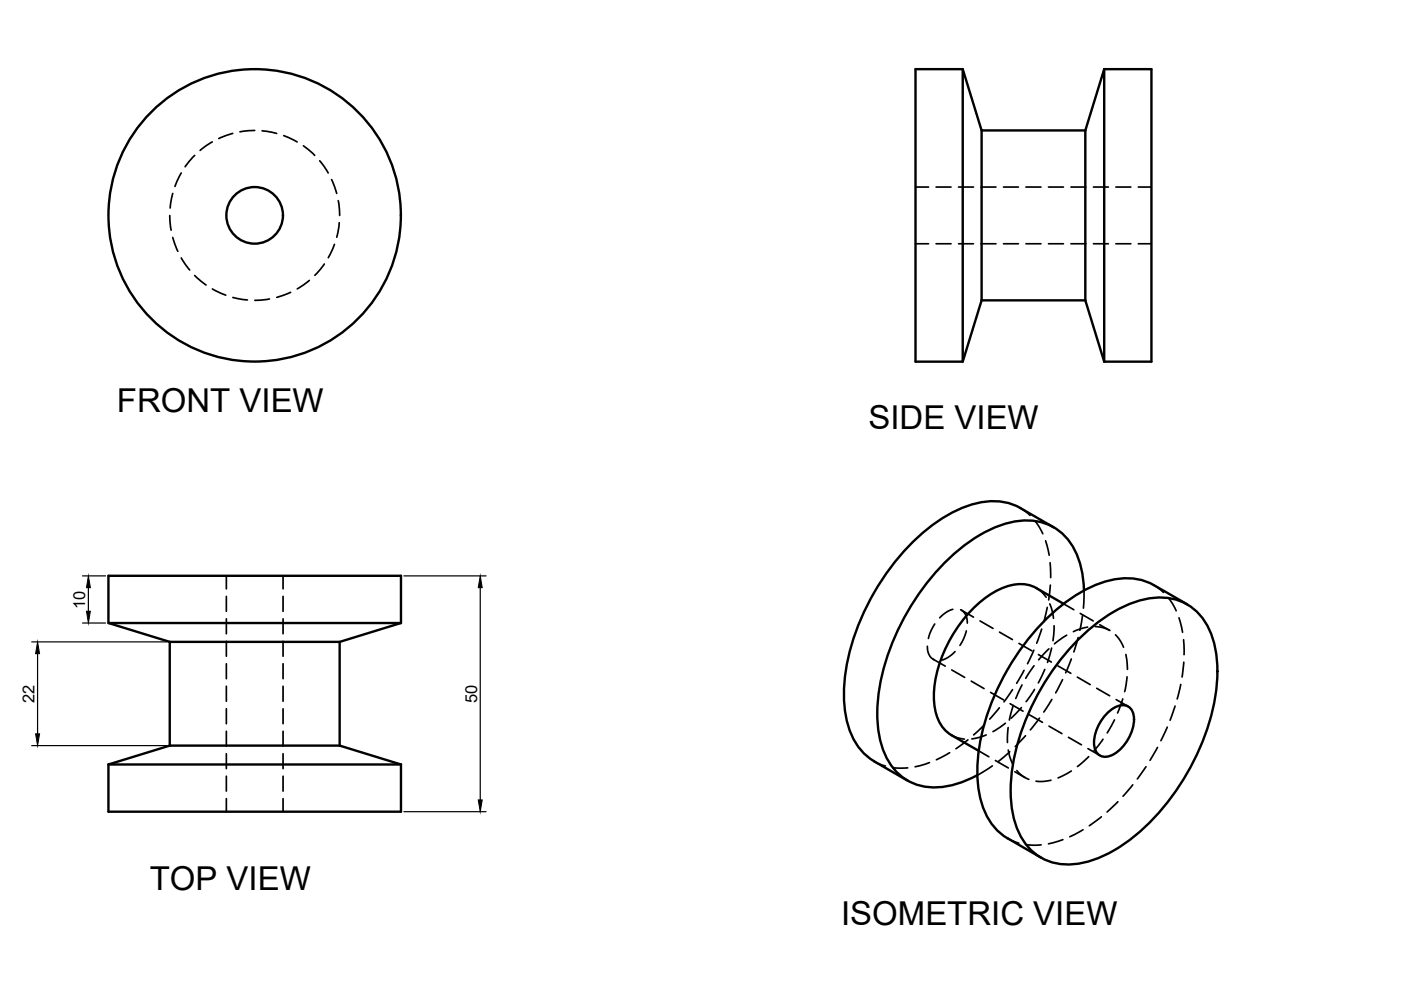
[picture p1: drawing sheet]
<svg xmlns="http://www.w3.org/2000/svg" width="297mm" height="210mm" viewBox="0 0 297 210" stroke-linecap="round" stroke-linejoin="round" font-family="sans-serif">
<defs><g id="words">
<g font-size="7">
<text x="24.8" y="87.3">FRONT VIEW</text>
<text x="184.1" y="91">SIDE VIEW</text>
<text x="31.7" y="188.7">TOP VIEW</text>
<text x="178.3" y="196.2">ISOMETRIC VIEW</text>
</g>
<g font-size="3.5">
<text x="18.1" y="129.2" transform="rotate(-90 18.1 129.2)">10</text>
<text x="7.3" y="149" transform="rotate(-90 7.3 149)">22</text>
<text x="101.2" y="149" transform="rotate(-90 101.2 149)">50</text>
</g>
</g></defs>
<!-- layer: MD_Hidden -->
<g fill="none" stroke="#000" stroke-width=".36">
<path d="M38.4 36.7l-1.3 2.8M41.3 32.9l-2 2.5M45 30.1l-2.6 1.8M49.3 28.3l-2.9 1.1M54 27.7l-3.1 .3M55.6 27.7l3.1 .6M60.2 28.8l2.8 1.3M64.3 30.9l2.4 2M67.8 34.1l1.8 2.6M70.3 38.1l1.1 2.9M194.1 39.7h2.8M198.5 39.7h3.1"/>
<path d="M203.2 39.7h3.2M208 39.7h3.2M212.8 39.7h3.1M217.5 39.7h3.2M222.3 39.7h3.2M227.1 39.7h3.1M231.8 39.7h3.2M236.6 39.7h3.2M241.3 39.7h2.8M36 45.7l.3 3.1M36.6 41l-.5 3.1M36.6 50.3l1.1 3"/>
<path d="M38.4 54.7l1.8 2.5M41.3 58.4l2.4 2M65.6 59.5l-2.6 1.7M68.8 56l-2.1 2.4M70.9 51.8l-1.3 2.8M71.7 42.5l.3 3.2M71.9 47.2l-.5 3.1M194.1 51.7h2.8M198.5 51.7h3.1M203.2 51.7h3.2M208 51.7h3.2M212.8 51.7h3.1"/>
<path d="M217.5 51.7h3.2M222.3 51.7h3.2M227.1 51.7h3.1M231.8 51.7h3.2M236.6 51.7h3.2M241.3 51.7h2.8M45 61.3l2.9 1.3M49.4 63.1l3.1 .5M57.1 63.4l-3.1 .3M61.6 62l-2.9 1M216.4 107.7l2 1.6M219.5 110.5l1.6 2.7"/>
<path d="M221.7 114.7l.7 3M222.6 119.3l.2 3.2M48 122.1v2.8M48 126.4v3.2M48 131.2v3.2M48 136v3.1M60 122.1v2.8M60 126.4v3.2M60 131.2v3.2M60 136v3.1M196.6 137a2.83 2.83 0 0 0 1.4 2.9M197.9 139.8l2.5 1.4"/>
<path d="M198.2 132.3l-.7 1.3-.7 1.8M202 129.2l-1.5 .7-1.3 1.1M202.5 138.1l-1.5 1.3-1.3 .5M203.7 129.3a2.87 2.87 0 0 1 1.4 2.8M203.9 129.4l2.5 1.4M204.9 133.8l-.5 1.5-.9 1.5M207.8 131.6l2.7 1.6M211.9 134l2.8 1.6M216 136.4l2.8 1.6M219.2 137.9l-1.3 2.8M219.8 124.7a6.1 6.1 0 0 1 2 1.9M220.2 138.8l2.7 1.6"/>
<path d="M220.9 133.4l-1.1 3M222 128.8l-.7 3.1M222.4 137.6l-2.2 2.3M222.6 128l.5 1.7 .3 1.4M222.7 124.1l-.4 3.1M223 137.4l-.9 3.1M223.5 132.7l-.2 3.1M225.5 128l2.2 1.3M226.2 134.7l-2.6 1.8M227.1 139.7l-1.2 3M228.6 135.2l-.9 3M229 130.1l2.8 1.5"/>
<path d="M229.5 130.5l-.6 3.1M229.8 125.2l-.1 3.7M230.6 133l-1.7 .4-1.3 .5M232.2 132.8l1.4 .2 1.6 .6M233.2 132.5l2.1 1.2M236.5 134.6l1.1 1.4 .6 1.2M238.7 138.8l.3 3.1M244.6 124.1l2.1 1.5M247.7 126.8l.9 1.3 .8 1.4M250 131l.7 3.1M250.9 135.6l.1 3.2M48 140.7v3.2"/>
<path d="M48 145.5v3.2M48 150.3v3.2M48 155v3.2M48 159.8v3.2M60 140.7v3.2M60 145.5v3.2M60 150.3v3.2M60 155v3.2M60 159.8v3.2M201.3 159.6l-2.8 1.5M201.7 155.9l1.4 .5 1.4 .3M201.8 142l2.7 1.6"/>
<path d="M205.2 156.9l-2.5 1.8M205.9 144.4l2.7 1.6M207.5 159.2l2.2 1.3M208.7 153.6l-2.3 2.2M209.1 155.8l-1.4 .5-1.7 .4M210 146.8l2.8 1.6M211.9 150.1l-2.1 2.4M213.2 153.3l-2.7 1.8M213.7 154.3l-.1 3.1M213.8 159l.2 1.3 .7 1.7M214.1 159.4l-2.4 2M214.2 149.2l2.7 1.6"/>
<path d="M214.7 146.2l-1.8 2.6M214.8 149.6l-.8 3.1M216.6 150l-2.2 2.3M216.7 145.2l-1.3 2.9M217.1 142.1l-1.6 2.8M217.4 156l-2.1 2.3M218.3 151.6l2.7 1.6M219.2 141.2l-1.7 2.6M219.3 146.2l-1.7 2.6M220.4 152.3l-2 2.5M221.5 141.9l-1.4 2.9M222.4 154l2.8 1.5"/>
<path d="M223 148.3l-1.7 2.7M224.3 141.2l2.7 1.6M225.3 144.1l-1.5 2.8M226.5 156.3l2.8 1.6M228.4 143.6l2.7 1.6M230.7 158.7l2.5 1.5M232.5 145.9l2.8 1.6M233.9 156.7l-2 2.6M236.3 152.6l-1.6 2.8M236.7 148.3l2.5 1.5M238 148.2l-1.1 3M239 143.5l-.6 3.1"/>
<path d="M245.4 158.5l-1.6 2.7M247.5 154.2l-1.4 2.8M249.1 149.7l-1 3M250.3 145.1l-.7 3.1M251 140.4l-.4 3.1M48 164.6v3.1M48 169.3v2.8M60 164.6v3.1M60 169.3v2.8M185.3 161.4l2.4 1M189.3 162.7l3.2 .1M197.1 161.7l-3.1 .9"/>
<path d="M210.4 162.4l-3.2 2M211 161.2l2.8 1.6M213.6 177.8l2.4 1M215.2 163.6l2.1 1.3M215.6 163.4l1.4 1.3 1.1 .5M217.6 179.1l1.5 .1 1.6-.1M222.8 165.4l-1.6 .3-1.5-.1M225.3 178l-3 .9M227.1 163.5l-2.8 1.4M229.6 175.9l-2.8 1.5M230.8 160.4l-2.4 2.1M233.5 173.2l-2.5 1.9"/>
<path d="M237 170l-2.3 2.2M240.2 166.4l-2.1 2.4M243 162.6l-1.9 2.6"/>
</g>
<!-- layer: MD_Visible -->
<g fill="none" stroke="#000" stroke-width=".51">
<path d="M204.1 14.7h-10v62h10l4-13M204.1 14.7v62M204.1 14.7l4 13h22M234.1 14.7v62M234.1 14.7h10v62h-10M234.1 14.7l-4 13M208.1 27.7v36M230.1 27.7v36M208.1 63.7h22M230.1 63.7l4 13M223.4 111.8l-7.1-4.1a13.7 13.7 0 0 0-12.1-.1 38.7 38.7 0 0 0-16.1 13.8 46.8 46.8 0 0 0-9.2 25.8 17.5 17.5 0 0 0 4.1 12.4l2.3 1.8M23 132.1h62"/>
<path d="M36 136.1h36M36 136.1v22M85 132.1v-10h-62v10l13 4M85 132.1l-13 4v22M219.7 124.7a8.4 8.4 0 0 0-8.3 .5 27.9 27.9 0 0 0-13 18.5 13.1 13.1 0 0 0 1.6 10.7l1.7 1.5 5.8 3.3M219.8 124.7l5.7 3.3M228 136.2a31.9 31.9 0 0 1 13.7-8.9 11.9 11.9 0 0 1 12.8 3.2 17.5 17.5 0 0 1 3.6 11.8 46.8 46.8 0 0 1-9.5 26.4 38.1 38.1 0 0 1-16.1 13.4 13.2 13.2 0 0 1-12.4-.7 13.6 13.6 0 0 1-5.5-9.6 39 39 0 0 1 4.5-22.8 52.3 52.3 0 0 1 8.9-12.8zM229.8 125.2a17.5 17.5 0 0 0-3.9-11.4 11.5 11.5 0 0 0-11-3.2 30 30 0 0 0-15.2 9.4 50.2 50.2 0 0 0-13.6 29 19.7 19.7 0 0 0 3.3 13.9 11.5 11.5 0 0 0 12.4 3.6l3.6-1.2 1.8-1M251.7 128.1l-7.1-4a13.7 13.7 0 0 0-12.1-.1 38.7 38.7 0 0 0-16.2 13.7 46.8 46.8 0 0 0-9.1 25.9 17.5 17.5 0 0 0 4.1 12.3l2.3 1.8M36 158.1h36M36 158.1l-13 4M72 158.1l13 4"/>
<path d="M234.9 151.1a4.1 4.1 0 0 1 4-1.4 3.2 3.2 0 0 1 1.5 3.7 9.1 9.1 0 0 1-5 6.8 2.36 2.36 0 0 1-3.4-1.9 8.9 8.9 0 0 1 2.9-7.2zM23 162.1h62M23 162.1v10h62v-10M185.3 161.4l7.1 4.1M213.6 177.8l7.1 4"/>
<circle cx="54" cy="45.7" r="31"/>
<circle cx="54" cy="45.7" r="6"/>
</g>
<!-- layer: 0 -->
<path d="M6.7 136.1h28.7M8 138.6v17M17.5 122.1h4.9M17.5 132.1h4.9M18.7 124.6v5M85.6 122.1h17.5M101.8 124.6v45M6.7 158.1h28.7M85.6 172.1h17.5" fill="none" stroke="#000" stroke-width=".25"/>
<path d="M8 136.1l.4 2.5h-.9zM18.7 122.1l.5 2.5h-.9zM18.3 129.6h.9l-.5 2.5zM101.8 122.1l.4 2.5h-.8zM7.5 155.6h.9l-.4 2.5zM101.4 169.6h.8l-.4 2.5z" fill="#000" stroke="#000" stroke-width=".21"/>
<use href="#words"/>
</svg>
